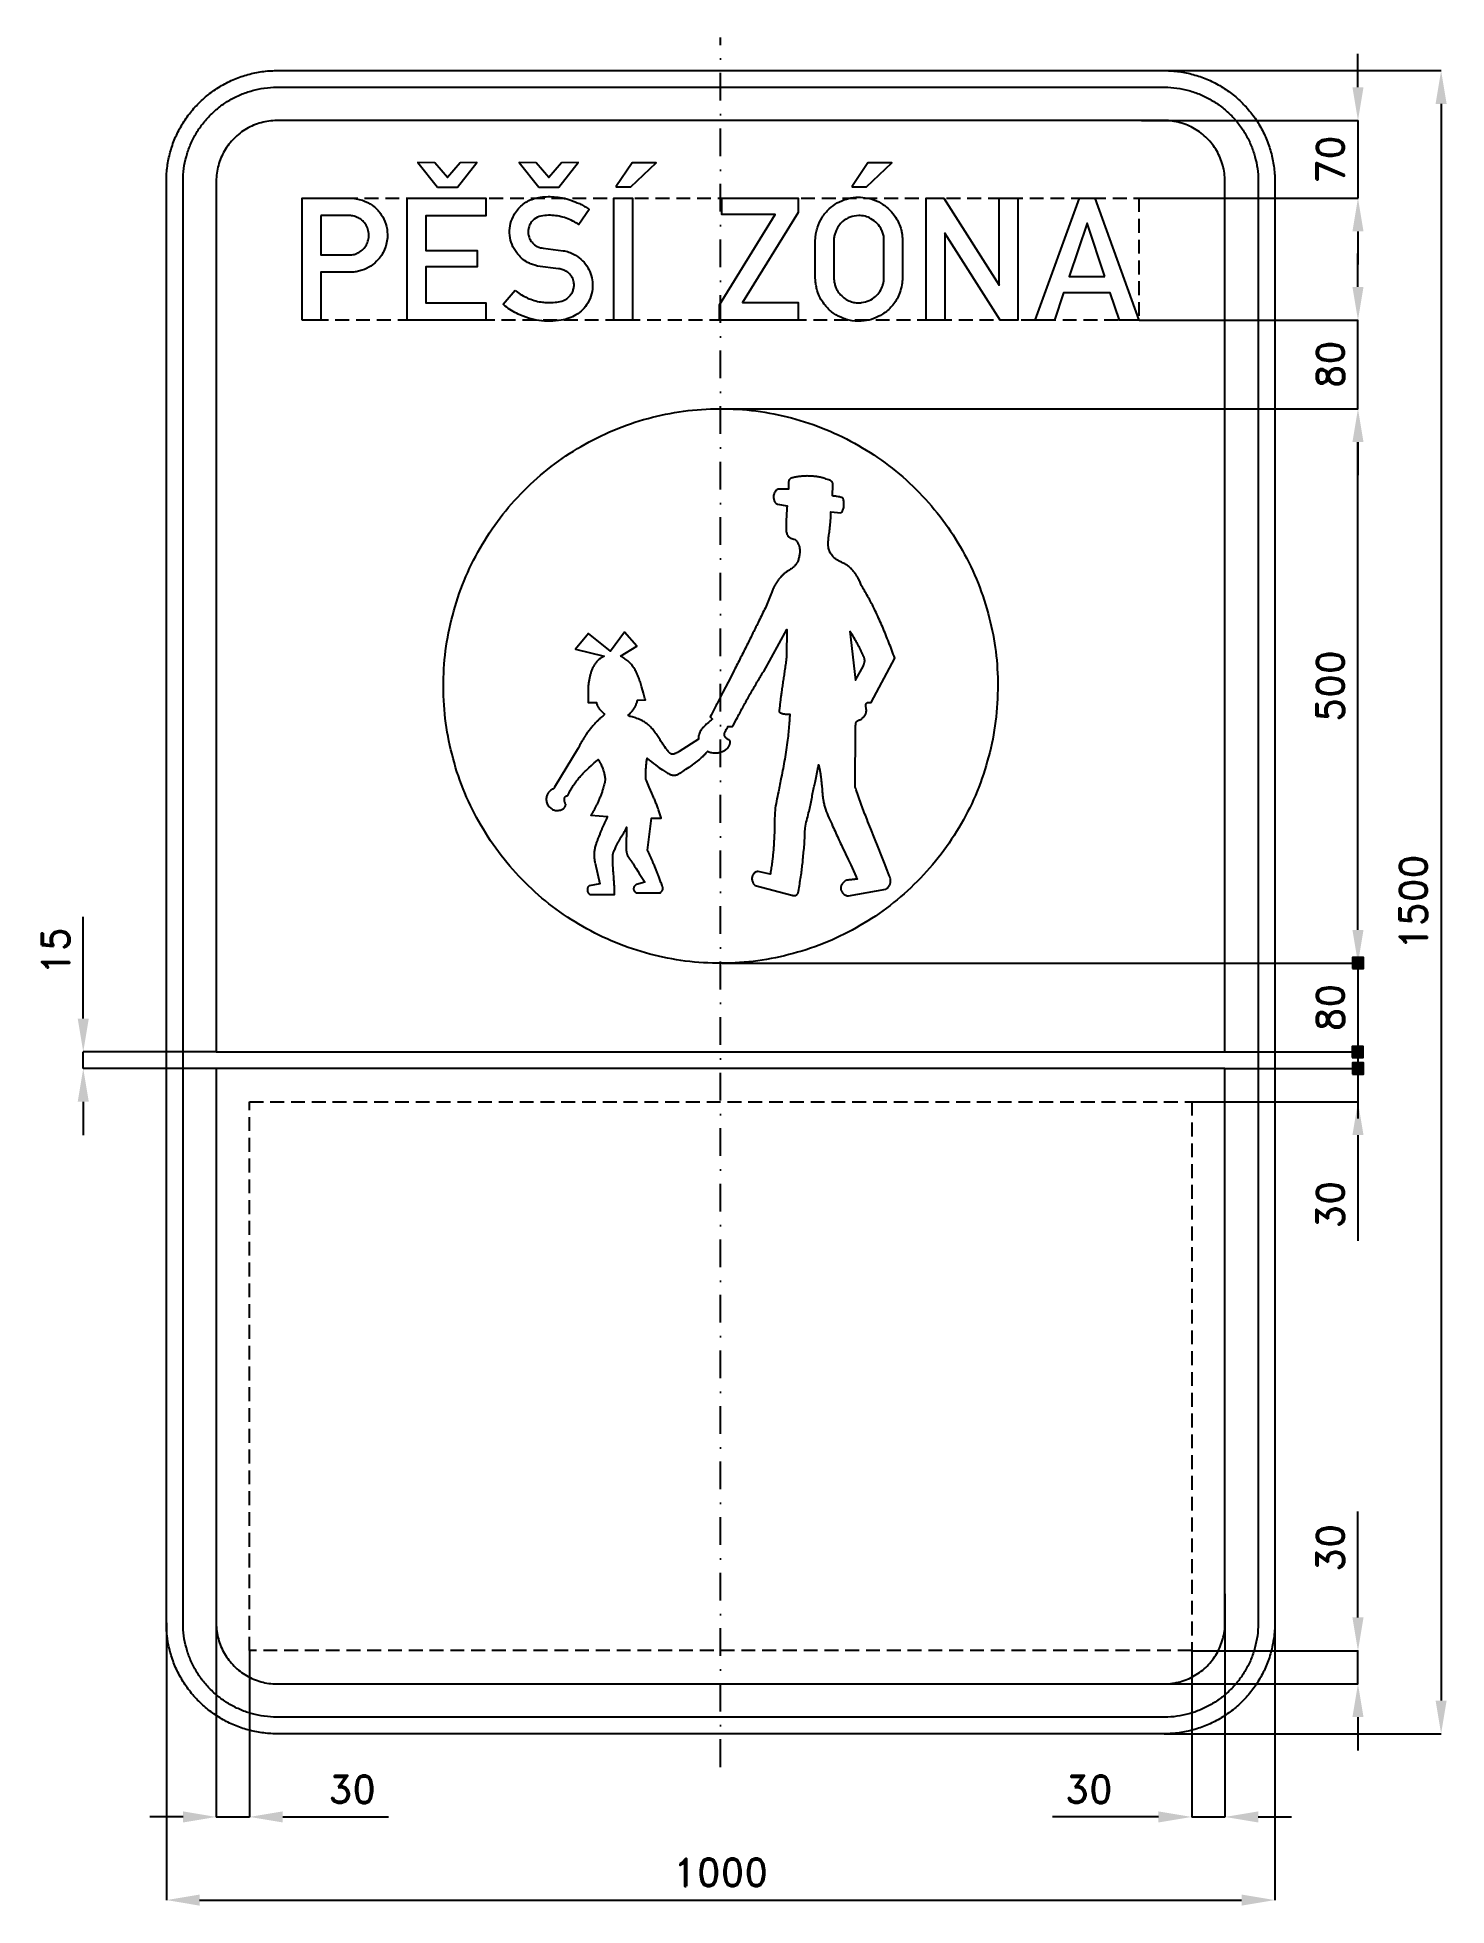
# Model space of a CAD drawing. Header units: millimetres. Extents: x -616 to 655, y -905 to 780.
import ezdxf

# ---------------------------------------------------------------- set-up
doc = ezdxf.new("R2010")
doc.units = ezdxf.units.MM
doc.header["$LTSCALE"] = 5
doc.linetypes.add('ČERCHOVANÁX2', pattern=[2, 1, -0.5, 0, -0.5])
doc.linetypes.add('ČÁRKOVANÁX2', pattern=[1.5, 1, -0.5])
doc.layers.add('Kóty', color=2, linetype='Continuous')
doc.layers.add('Značka', color=7, linetype='Continuous')
doc.styles.get("Standard").update_dxf_attribs({"font": 'romand.shx', "height": 25})
doc.dimstyles.get("Standard").update_dxf_attribs({"dimtxt": 25, "dimasz": 30, "dimexe": 0.18, "dimexo": 0.0625, "dimgap": 12.5, "dimtad": 1, "dimdec": 0, "dimzin": 0, "dimdsep": 46, "dimtxsty": 'Standard', "dimcen": 0.09, "dimadec": 0, "dimazin": 0, "dimtfac": 1, "dimtdec": 0, "dimtofl": 0, "dimtmove": 0, "dimatfit": 3, "dimfxl": 1, "dimtolj": 1, "dimtzin": 0, "dimarcsym": 0})

msp = doc.modelspace()

# ---------------------------------------------------------------- texts
at = {"layer": 'Kóty', "char_height": 25, "attachment_point": 5, "rotation": 90}
for s, insert in [('\\A1;80', (549.997, -95.0126)), ('\\A1;30', (549.997, -272.7381))]:
    msp.add_mtext(s, dxfattribs=dict(at, insert=insert))

# ---------------------------------------------------------------- blocks, each defined once
blk = doc.blocks.new('*D0')
at = {"layer": 'Defpoints', "color": 0, "transparency": 16777216}
for p in [(379.5, 705), (575, 705), (377.4, 635)]:
    blk.add_point(p, dxfattribs=at)
at = {"layer": 'Kóty', "color": 0, "lineweight": -2, "transparency": 16777216}
for p, q in [((575, 735), (575, 765)), ((379.6, 705), (575.2, 705)), ((377.5, 635), (575.2, 635)), ((575, 605), (575, 575))]:
    blk.add_line(p, q, dxfattribs=at)
at = {"layer": 'Kóty', "color": 0, "transparency": 16777216}
for points in [[(570, 735), (580, 735), (575, 705)], [(570, 605), (580, 605), (575, 635)]]:
    blk.add_solid(points, dxfattribs=at)
at = {"layer": 'Kóty', "color": 0, "transparency": 16777216, "insert": (550, 670), "char_height": 25, "attachment_point": 5, "rotation": 90}
blk.add_mtext('\\A1;70', dxfattribs=at)
blk = doc.blocks.new('*D1')
at = {"layer": 'Defpoints', "color": 0, "transparency": 16777216}
for p in [(377.4, 525), (575, 525), (-1.4, 445)]:
    blk.add_point(p, dxfattribs=at)
at = {"layer": 'Kóty', "color": 0, "lineweight": -2, "transparency": 16777216}
for p, q in [((575, 555), (575, 585)), ((377.5, 525), (575.2, 525)), ((-1.3, 445), (575.2, 445)), ((575, 415), (575, 385))]:
    blk.add_line(p, q, dxfattribs=at)
at = {"layer": 'Kóty', "color": 0, "transparency": 16777216}
for points in [[(570, 555), (580, 555), (575, 525)], [(570, 415), (580, 415), (575, 445)]]:
    blk.add_solid(points, dxfattribs=at)
at = {"layer": 'Kóty', "color": 0, "transparency": 16777216, "insert": (550, 485), "char_height": 25, "attachment_point": 5, "rotation": 90}
blk.add_mtext('\\A1;80', dxfattribs=at)
blk = doc.blocks.new('*D2')
at = {"layer": 'Defpoints', "color": 0, "transparency": 16777216}
for p in [(-1.4, 445), (575, 445), (1.4, -55)]:
    blk.add_point(p, dxfattribs=at)
at = {"layer": 'Kóty', "color": 0, "lineweight": -2, "transparency": 16777216}
for p, q in [((-1.3, 445), (575.2, 445)), ((575, -25), (575, 415)), ((1.5, -55), (575.2, -55))]:
    blk.add_line(p, q, dxfattribs=at)
at = {"layer": 'Kóty', "color": 0, "transparency": 16777216}
for points in [[(570, 415), (580, 415), (575, 445)], [(570, -25), (580, -25), (575, -55)]]:
    blk.add_solid(points, dxfattribs=at)
at = {"layer": 'Kóty', "color": 0, "transparency": 16777216, "insert": (550, 195), "char_height": 25, "attachment_point": 5, "rotation": 90}
blk.add_mtext('\\A1;500', dxfattribs=at)
blk = doc.blocks.new('*D3')
at = {"layer": 'Defpoints', "color": 0, "transparency": 16777216}
for p in [(-575, -135), (-455, -135), (-455, -150)]:
    blk.add_point(p, dxfattribs=at)
at = {"layer": 'Kóty', "color": 0, "lineweight": -2, "transparency": 16777216}
for p, q in [((-575, -105), (-575, -13.1)), ((-455.1, -135), (-575.2, -135)), ((-455.1, -150), (-575.2, -150)), ((-575, -180), (-575, -210))]:
    blk.add_line(p, q, dxfattribs=at)
at = {"layer": 'Kóty', "color": 0, "transparency": 16777216}
for points in [[(-580, -105), (-570, -105), (-575, -135)], [(-580, -180), (-570, -180), (-575, -150)]]:
    blk.add_solid(points, dxfattribs=at)
at = {"layer": 'Kóty', "color": 0, "transparency": 16777216, "insert": (-600, -44), "char_height": 25, "attachment_point": 5, "rotation": 90}
blk.add_mtext('\\A1;15', dxfattribs=at)
blk = doc.blocks.new('*D4')
at = {"layer": 'Defpoints', "color": 0, "transparency": 16777216}
for p in [(-455, -636.6), (-425, -675), (-425, -825)]:
    blk.add_point(p, dxfattribs=at)
at = {"layer": 'Kóty', "color": 0, "lineweight": -2, "transparency": 16777216}
for p, q in [((-455, -636.6), (-455, -825.2)), ((-425, -675.1), (-425, -825.2)), ((-485, -825), (-515, -825)), ((-395, -825), (-299.5, -825))]:
    blk.add_line(p, q, dxfattribs=at)
at = {"layer": 'Kóty', "color": 0, "transparency": 16777216}
for points in [[(-485, -820), (-485, -830), (-455, -825)], [(-395, -820), (-395, -830), (-425, -825)]]:
    blk.add_solid(points, dxfattribs=at)
at = {"layer": 'Kóty', "color": 0, "transparency": 16777216, "insert": (-332.3, -800), "char_height": 25, "attachment_point": 5}
blk.add_mtext('\\A1;30', dxfattribs=at)
blk = doc.blocks.new('*D5')
at = {"layer": 'Defpoints', "color": 0, "transparency": 16777216}
for p in [(455, -623.8), (425, -675), (425, -825)]:
    blk.add_point(p, dxfattribs=at)
at = {"layer": 'Kóty', "color": 0, "lineweight": -2, "transparency": 16777216}
for p, q in [((455, -623.8), (455, -825.2)), ((425, -675.1), (425, -825.2)), ((395, -825), (299.5, -825)), ((485, -825), (515, -825))]:
    blk.add_line(p, q, dxfattribs=at)
at = {"layer": 'Kóty', "color": 0, "transparency": 16777216}
for points in [[(395, -820), (395, -830), (425, -825)], [(485, -820), (485, -830), (455, -825)]]:
    blk.add_solid(points, dxfattribs=at)
at = {"layer": 'Kóty', "color": 0, "transparency": 16777216, "insert": (332.3, -800), "char_height": 25, "attachment_point": 5}
blk.add_mtext('\\A1;30', dxfattribs=at)
blk = doc.blocks.new('*D6')
at = {"layer": 'Defpoints', "color": 0, "transparency": 16777216}
for p in [(-500, -650), (499.997, -650), (499.997, -900)]:
    blk.add_point(p, dxfattribs=at)
at = {"layer": 'Kóty', "color": 0, "lineweight": -2, "transparency": 16777216}
for p, q in [((-500, -650.0625), (-500, -900.18)), ((499.997, -650.0625), (499.997, -900.18)), ((-470, -900), (469.997, -900))]:
    blk.add_line(p, q, dxfattribs=at)
at = {"layer": 'Kóty', "color": 0, "transparency": 16777216}
for points in [[(-470, -895), (-470, -905), (-500, -900)], [(469.997, -895), (469.997, -905), (499.997, -900)]]:
    blk.add_solid(points, dxfattribs=at)
at = {"layer": 'Kóty', "color": 0, "transparency": 16777216, "insert": (-0.0015, -875), "char_height": 25, "attachment_point": 5}
blk.add_mtext('\\A1;1000', dxfattribs=at)
blk = doc.blocks.new('*D7')
at = {"layer": 'Defpoints', "color": 0, "transparency": 16777216}
for p in [(399.997, 750), (399.997, -750), (649.997, -750)]:
    blk.add_point(p, dxfattribs=at)
at = {"layer": 'Kóty', "color": 0, "lineweight": -2, "transparency": 16777216}
for p, q in [((400.0595, 750), (650.177, 750)), ((649.997, 720), (649.997, -720)), ((400.0595, -750), (650.177, -750))]:
    blk.add_line(p, q, dxfattribs=at)
at = {"layer": 'Kóty', "color": 0, "transparency": 16777216}
for points in [[(644.997, 720), (654.997, 720), (649.997, 750)], [(644.997, -720), (654.997, -720), (649.997, -750)]]:
    blk.add_solid(points, dxfattribs=at)
at = {"layer": 'Kóty', "color": 0, "transparency": 16777216, "insert": (624.997, 0), "char_height": 25, "attachment_point": 5, "rotation": 90}
blk.add_mtext('\\A1;1500', dxfattribs=at)
blk = doc.blocks.new('*D8')
at = {"layer": 'Defpoints', "color": 0, "transparency": 16777216}
for p in [(425, -675.1), (575, -675.1), (368.6, -705)]:
    blk.add_point(p, dxfattribs=at)
at = {"layer": 'Kóty', "color": 0, "lineweight": -2, "transparency": 16777216}
for p, q in [((575, -645.1), (575, -549.6)), ((425.1, -675.1), (575.2, -675.1)), ((368.6, -705), (575.2, -705)), ((575, -735), (575, -765))]:
    blk.add_line(p, q, dxfattribs=at)
at = {"layer": 'Kóty', "color": 0, "transparency": 16777216}
for points in [[(570, -645.1), (580, -645.1), (575, -675.1)], [(570, -735), (580, -735), (575, -705)]]:
    blk.add_solid(points, dxfattribs=at)
at = {"layer": 'Kóty', "color": 0, "transparency": 16777216, "insert": (550, -582.3), "char_height": 25, "attachment_point": 5, "rotation": 90}
blk.add_mtext('\\A1;30', dxfattribs=at)

# ---------------------------------------------------------------- dimensions: what is measured, and where the dimension line sits
at = {"layer": 'Kóty'}
for base, p1, p2, picture, middle in [((574.997, 705), (377.417, 635), (379.5331, 705), '*D0', (549.997, 670)), ((649.997, -750), (399.997, 750), (399.997, -750), '*D7', (624.997, 0)), ((574.997, 525), (-1.3821, 445.0255), (377.417, 525), '*D1', (549.997, 485.0128)), ((574.997, 445.0255), (1.4177, -55.0253), (-1.3821, 445.0255), '*D2', (549.997, 195.0001)), ((-575, -135), (-455, -150), (-455, -135), '*D3', (-600, -44.0476)), ((574.997, -675.0625), (368.5864, -705), (424.997, -675.0625), '*D8', (549.997, -582.3244))]:
    dim = msp.add_linear_dim(base=base, p1=p1, p2=p2, angle=90, dimstyle='Standard', dxfattribs=at)
    dim.commit()
    dim.dimension.update_dxf_attribs({"geometry": picture, "text_midpoint": middle})
for base, p1, p2, picture, middle in [((-425, -825), (-455, -636.5798), (-425, -675), '*D4', (-332.2619, -800)), ((424.997, -825), (454.997, -623.7872), (424.997, -675), '*D5', (332.2589, -800)), ((499.997, -900), (-500, -650), (499.997, -650), '*D6', (-0.0015, -875))]:
    dim = msp.add_linear_dim(base=base, p1=p1, p2=p2, dimstyle='Standard', dxfattribs=at)
    dim.commit()
    dim.dimension.update_dxf_attribs({"geometry": picture, "text_midpoint": middle})

# ---------------------------------------------------------------- hatches: boundary and pattern name
at = {"layer": 'Kóty'}
h = msp.add_hatch(color=256, dxfattribs=at)
h.dxf.hatch_style = 1
h.paths.add_polyline_path([(569.997, -59.8453), (579.997, -59.8453), (579.997, -49.8453), (569.997, -49.8453)])
h = msp.add_hatch(color=256, dxfattribs=at)
h.dxf.hatch_style = 1
h.paths.add_polyline_path([(569.817, -140), (579.817, -140), (579.817, -130), (569.817, -130)])
h = msp.add_hatch(color=256, dxfattribs=at)
h.dxf.hatch_style = 1
h.paths.add_polyline_path([(569.997, -155), (579.997, -155), (579.997, -145), (569.997, -145)])

# ---------------------------------------------------------------- linework, layer by layer
for p, q in [((574.997, -25.0253), (574.997, 4.9747)), ((1.4802, -55.0253), (575.177, -55.0253)), ((574.997, -55.0253), (574.997, -195)), ((454.997, -135), (575.177, -135)), ((455.0595, -150), (575.177, -150)), ((425.0595, -180), (575.177, -180)), ((574.997, -210), (574.997, -305.4762))]:
    msp.add_line(p, q, dxfattribs=at)
for points in [[(575.177, 635), (575.177, 705)], [(574.997, 445.0255), (574.997, 525)], [(569.997, -49.8453), (579.997, -59.8453)], [(579.997, -49.8453), (569.997, -59.8453)], [(569.817, -130), (579.817, -140)], [(579.817, -130), (569.817, -140)], [(-575, -150), (-575, -135)], [(569.997, -145), (579.997, -155)], [(579.997, -145), (569.997, -155)], [(574.997, -705), (574.997, -675)], [(-455, -825), (-425, -825)], [(424.997, -825), (454.997, -825)]]:
    msp.add_lwpolyline(points, dxfattribs=at)
for points in [[(569.997, -59.8453), (579.997, -59.8453), (579.997, -49.8453), (569.997, -49.8453)], [(569.817, -140), (579.817, -140), (579.817, -130), (569.817, -130)], [(569.997, -155), (579.997, -155), (579.997, -145), (569.997, -145)]]:
    msp.add_lwpolyline(points, close=True, dxfattribs=at)
for points in [[(569.997, -25.0253), (579.997, -25.0253), (574.997, -55.0253)], [(569.997, -210), (579.997, -210), (574.997, -180)]]:
    msp.add_solid(points, dxfattribs=at)
at = {"layer": 'Značka', "color": 6, "linetype": 'ČERCHOVANÁX2', "ltscale": 5}
msp.add_lwpolyline([(0, -780), (0, 780)], dxfattribs=at)
at = {"layer": 'Značka', "color": 3}
for points in [[(-400, -750), (-400.393, -749.9988), (-400.786, -749.9969, -0.0321803), (-413.698, -749.0925, -0.0354431), (-426.388, -746.4557, -0.0362674), (-438.659, -742.3068, -0.0344205), (-450.227, -736.4713, -0.0337204), (-461.005, -729.2849, -0.0340853), (-470.711, -720.7107, -0.0342077), (-479.293, -711.0064, -0.0342326), (-486.472, -700.2266, -0.0340451), (-492.266, -688.6512, -0.0334117), (-496.456, -676.3873, -0.0341241), (-499.136, -663.6918, -0.0367433), (-499.997, -650.785), (-499.999, -650.393), (-500, -650), (-500, 650), (-499.999, 650.39), (-499.997, 650.79, -0.0321812), (-499.093, 663.7, -0.0354397), (-496.456, 676.39, -0.0362712), (-492.307, 688.66, -0.0344182), (-486.472, 700.23, -0.0337206), (-479.285, 711, -0.0340771), (-470.711, 720.71, -0.0342077), (-461.007, 729.29, -0.0342271), (-450.227, 736.47, -0.0340522), (-438.652, 742.27, -0.0334153), (-426.388, 746.46, -0.0341284), (-413.692, 749.14, -0.0367457), (-400.786, 750), (-400.393, 750), (-400, 750), (399.997, 750), (400.397, 750), (400.787, 750, -0.0321788), (413.697, 749.09, -0.0354528), (426.387, 746.46, -0.0362846), (438.657, 742.31, -0.0344289), (450.227, 736.47, -0.0337284), (461.007, 729.28, -0.0340718), (470.707, 720.71, -0.0342138), (479.297, 711.01, -0.0342246), (486.467, 700.23, -0.034047), (492.267, 688.65, -0.0334069), (496.457, 676.39, -0.0341177), (499.137, 663.69, -0.0367459), (499.997, 650.79), (499.997, 650.39), (499.997, 650), (499.997, -650), (499.997, -650.393), (499.997, -650.785, -0.0321792), (499.087, -663.6978, -0.0354419), (496.457, -676.3873, -0.0362726), (492.307, -688.6591, -0.0344237), (486.467, -700.2266, -0.033731), (479.287, -711.0042, -0.0340931), (470.707, -720.7107, -0.0342087), (461.007, -729.2931, -0.034232), (450.227, -736.4713, -0.0340397), (438.647, -742.2651, -0.0334119), (426.387, -746.4557, -0.034129), (413.687, -749.1355, -0.036745), (400.787, -749.9969), (400.397, -749.9989), (399.997, -750), (-400, -750)], [(-400, -735), (-400.334, -734.999), (-400.668, -734.9974, -0.0321801), (-411.643, -734.2286, -0.0354426), (-422.43, -731.9874, -0.0362666), (-432.861, -728.4608, -0.0344203), (-442.693, -723.5006, -0.0337204), (-451.854, -717.3922, -0.0340822), (-460.104, -710.1041, -0.0342075), (-467.4, -701.8554, -0.0342285), (-473.501, -692.6926, -0.0340465), (-478.426, -682.8535, -0.0334137), (-481.988, -672.4292, -0.0341261), (-484.266, -661.638, -0.0367479), (-484.998, -650.668), (-484.999, -650.334), (-485, -650), (-485, 650), (-484.999, 650.33), (-484.998, 650.67, -0.0321856), (-484.229, 661.64, -0.0354424), (-481.988, 672.43, -0.0362665), (-478.461, 682.86, -0.0344221), (-473.501, 692.69, -0.0337117), (-467.393, 701.85, -0.034079), (-460.104, 710.1, -0.0341959), (-451.856, 717.4, -0.0342179), (-442.693, 723.5, -0.0340502), (-432.854, 728.43, -0.0334083), (-422.43, 731.99, -0.0341207), (-411.638, 734.27, -0.0367448), (-400.668, 735), (-400.334, 735), (-400, 735), (399.997, 735), (400.337, 735), (400.667, 735, -0.0321745), (411.647, 734.23, -0.0354396), (422.427, 731.99, -0.0362613), (432.857, 728.46, -0.0344269), (442.697, 723.5, -0.0337309), (451.857, 717.39, -0.0340728), (460.107, 710.1, -0.0342125), (467.397, 701.86, -0.0342394), (473.497, 692.69, -0.0340464), (478.427, 682.85, -0.0334074), (481.987, 672.43, -0.0341221), (484.267, 661.64, -0.0367453), (484.997, 650.67), (484.997, 650.33), (484.997, 650), (484.997, -650), (484.997, -650.334), (484.997, -650.668, -0.0321736), (484.227, -661.6431, -0.035439), (481.987, -672.4292, -0.0362609), (478.457, -682.8602, -0.0344285), (473.497, -692.6926, -0.0337288), (467.387, -701.8536, -0.034079), (460.107, -710.1041, -0.0342094), (451.857, -717.3991, -0.0342308), (442.697, -723.5006, -0.0340397), (432.857, -728.4254, -0.0334111), (422.427, -731.9874, -0.0341284), (411.637, -734.2652, -0.036745), (400.667, -734.9974), (400.337, -734.9991), (399.997, -735), (-400, -735)], [(454.997, -135), (454.997, 650), (454.997, 650.22), (454.997, 650.43, 0.0321696), (454.497, 657.53, 0.0354589), (453.047, 664.51, 0.0362699), (450.767, 671.26, 0.0344357), (447.557, 677.62, 0.0337249), (443.607, 683.55, 0.0340657), (438.887, 688.89, 0.0342047), (433.557, 693.61, 0.0342311), (427.627, 697.56, 0.0340303), (421.257, 700.75, 0.0333925), (414.517, 703.05, 0.0341057), (407.527, 704.52, 0.0367427), (400.427, 705), (400.217, 705), (399.997, 705), (-400, 705), (-400.216, 705), (-400.432, 705, 0.0321708), (-407.534, 704.5, 0.0354288), (-414.513, 703.05, 0.0362653), (-421.263, 700.77, 0.0344303), (-427.625, 697.56, 0.0337344), (-433.553, 693.61, 0.0340768), (-438.891, 688.89, 0.0342253), (-443.612, 683.55, 0.0342338), (-447.56, 677.62, 0.0340381), (-450.746, 671.26, 0.0334087), (-453.051, 664.51, 0.0341224), (-454.525, 657.53, 0.0367384), (-454.999, 650.43), (-455, 650.22), (-455, 650), (-455, -135)], [(-377.421, 525.01), (-377.421, 635.01), (-332.928, 635.01), (-332.269, 634.93), (-331.61, 634.84, -0.0253271), (-325.974, 633.81, -0.042891), (-320.53, 632.03, -0.0795716), (-312.438, 627.19, -0.0764958), (-306.15, 620.06, -0.0768938), (-302.013, 611.58, -0.0757396), (-300.604, 602.23, -0.0940259), (-302.563, 590.13, -0.0983559), (-308.831, 579.66, -0.0733011), (-315.462, 573.75, -0.0676981), (-323.441, 569.93, -0.0342012), (-327.591, 568.79, -0.0378633), (-331.839, 568.26), (-332.55, 568.22), (-333.26, 568.2), (-360.577, 568.2), (-360.577, 525.01), (-377.421, 525.01)], [(-185.368, 551.97), (-184.333, 551.1), (-183.282, 550.25, 0.039093), (-178.239, 546.93, 0.0320885), (-172.741, 544.33, 0.032651), (-166.838, 542.3, 0.0399052), (-160.755, 541.14, 0.0244948), (-156.653, 540.85), (-152.494, 540.88, 0.0353083), (-146.27, 541.41, 0.0841734), (-140.462, 543.34, 0.0552251), (-137.765, 545.07, 0.0560466), (-135.501, 547.36, 0.0573066), (-133.755, 550.08, 0.0569113), (-132.671, 553.13, 0.0628046), (-132.234, 556.64, 0.0644253), (-132.694, 560.17, 0.0858504), (-134.594, 564.59, 0.0891548), (-137.873, 568.09, 0.0718297), (-141.328, 570.12, 0.0592802), (-145.172, 571.19), (-145.641, 571.27), (-146.111, 571.34), (-165.281, 573.79), (-166.055, 574.02), (-166.828, 574.25), (-170.529, 575.49, -0.0323075), (-174.081, 577.1, -0.0621891), (-179.486, 580.8, -0.0552925), (-183.935, 585.69, -0.0688249), (-188.176, 593.14, -0.0728977), (-190.169, 601.43, -0.0746755), (-189.929, 609.95, -0.0722653), (-187.212, 618.12, -0.0946084), (-180.244, 627.75, -0.103586), (-170.3, 633.92, -0.0551986), (-164.004, 635.7, -0.0351146), (-157.467, 636.32, -0.0294079), (-150.108, 636.17, -0.030625), (-142.846, 635.15, -0.0329397), (-134.978, 633.09, -0.0299061), (-127.411, 630.05, -0.0195868), (-123.585, 628.13, -0.0289552), (-119.975, 625.86), (-119.267, 625.35), (-118.566, 624.83), (-128.007, 611.29), (-129.233, 612.05), (-130.471, 612.79, 0.0318403), (-136.292, 615.72, 0.035486), (-142.422, 617.84, 0.0379113), (-148.672, 619.13, 0.0356018), (-155.186, 619.5, 0.0569663), (-162.096, 618.82, 0.118699), (-168.111, 615.98, 0.0895829), (-171.177, 612.65, 0.0771409), (-173.038, 608.44, 0.050926), (-173.578, 605.6, 0.05498), (-173.508, 602.73, 0.0765692), (-172.37, 598.7, 0.0701998), (-170.105, 595.14, 0.0532381), (-167.931, 592.94, 0.0574258), (-165.35, 591.29), (-163.954, 590.67), (-162.497, 590.24), (-161.363, 590.03), (-160.217, 589.88), (-142.067, 587.49), (-141.441, 587.42), (-140.818, 587.33, -0.0576928), (-135.716, 585.93, -0.0453466), (-130.952, 583.49, -0.0621206), (-124.596, 578.57, -0.0684629), (-119.746, 572.22, -0.0673529), (-116.659, 565.15, -0.0645469), (-115.506, 557.48, -0.0735396), (-116.405, 548.6, -0.0756913), (-119.86, 540.37, -0.0656781), (-124.48, 534.28, -0.0666806), (-130.482, 529.64, -0.0560807), (-136.935, 526.67, -0.0382967), (-143.877, 524.95, -0.0421921), (-153.809, 523.97, -0.0424724), (-163.723, 524.67, -0.0406852), (-173.409, 526.83, -0.0369106), (-182.675, 530.47, -0.0289497), (-188.726, 533.67, -0.0389359), (-194.259, 537.65), (-195.223, 538.47), (-196.173, 539.3), (-185.368, 551.97)], [(85.45, 597.63, -0.00154335), (85.496, 598.55, -0.00455657), (85.553, 599.46, -0.0306836), (86.171, 604.04, -0.0310643), (87.352, 608.53, -0.0662965), (91.581, 617.62, -0.0684796), (98.077, 625.29, -0.0618695), (105.222, 630.64, -0.0599405), (113.431, 634.11, -0.0573468), (121.912, 635.73, -0.0575642), (130.539, 635.38, -0.0569064), (138.785, 633.3, -0.0575059), (146.34, 629.41, -0.0553728), (152.736, 624.24, -0.0534487), (157.878, 617.8, -0.0430329), (160.929, 612.26, -0.0488576), (162.908, 606.3, -0.0227271), (163.535, 603.03, -0.0129509), (163.928, 599.73), (163.981, 599.19), (164.031, 598.64), (164.031, 561.8), (163.954, 560.96, -0.00285178), (163.871, 560.11, -0.0357756), (162.683, 553.28, -0.0478285), (160.376, 546.74, -0.0788006), (154.51, 537.54, -0.0730924), (146.133, 530.45, -0.0601326), (138.162, 526.38, -0.059851), (129.473, 524.32, -0.071112), (118.653, 524.4, -0.0741842), (108.31, 527.54, -0.0660307), (100.17, 532.5, -0.0616934), (93.528, 539.36, -0.0470801), (89.701, 545.23, -0.0538814), (87.146, 551.7, -0.0302069), (86.183, 555.99, -0.0176877), (85.633, 560.36), (85.539, 561.37), (85.45, 562.39), (85.45, 597.63)], [(-360.577, 619.21), (-360.577, 583.83), (-334.521, 583.83), (-334.005, 583.83), (-333.489, 583.84, 0.0671476), (-329.835, 584.49, 0.0577432), (-326.408, 586.04, 0.0717471), (-322.455, 589.04, 0.0744757), (-319.545, 593.02, 0.0682834), (-317.887, 597.18, 0.0653169), (-317.379, 601.66, 0.0771958), (-318.163, 606.99, 0.0837402), (-320.564, 611.79, 0.0734018), (-323.748, 615.22, 0.0660856), (-327.76, 617.65, 0.0426977), (-330.476, 618.66, 0.0492834), (-333.306, 619.15), (-333.736, 619.19), (-334.166, 619.21), (-360.577, 619.21)], [(102.202, 597.57), (102.202, 562.38), (102.249, 561.71), (102.305, 561.05, 0.0375938), (102.9, 557.58, 0.0416759), (104.036, 554.24, 0.0628939), (106.606, 549.7, 0.060181), (110.223, 545.9, 0.0594293), (114.456, 543, 0.0643406), (119.229, 541.22, 0.0505467), (123.169, 540.63, 0.0445715), (127.181, 540.8, 0.0739279), (133.946, 542.6, 0.0850198), (139.786, 546.38, 0.0736218), (143.685, 550.89, 0.063566), (146.237, 556.29, 0.0332158), (147.003, 559, 0.0426475), (147.348, 561.77, 0.00464712), (147.362, 562.12), (147.371, 562.48), (147.371, 597.49, 0.00273675), (147.378, 598.11, 0.0084149), (147.371, 598.73, 0.0625927), (146.752, 602.57, 0.0483071), (145.286, 606.23, 0.0768945), (141.216, 612.15, 0.0837672), (135.546, 616.46, 0.0698697), (130.281, 618.59, 0.0666711), (124.592, 619.22, 0.0884994), (116.764, 617.85, 0.0981209), (110.028, 613.8, 0.0628647), (106.675, 610.17, 0.0514181), (104.219, 605.85, 0.0395322), (102.928, 602.39, 0.0507549), (102.282, 598.79, 0.00718009), (102.237, 598.18, 0.00238014), (102.202, 597.57)], [(-455, -150), (-455, -650), (-455, -650.216), (-454.999, -650.432, 0.0321835), (-454.501, -657.5338, 0.035446), (-453.051, -664.513, 0.036274), (-450.769, -671.2625, 0.0344238), (-447.56, -677.6246, 0.0337237), (-443.607, -683.5523, 0.0340854), (-438.891, -688.8909, 0.0342047), (-433.554, -693.6112, 0.0342324), (-427.625, -697.5592, 0.0340464), (-421.259, -700.7458, 0.0334127), (-414.513, -703.0507, 0.0341268), (-407.531, -704.5245, 0.0367454), (-400.432, -704.9983), (-400.216, -704.9994), (-400, -705)], [(-400, -705), (399.997, -705), (400.217, -704.9994), (400.427, -704.9983, 0.0321787), (407.537, -704.5008, 0.035439), (414.517, -703.0507, 0.0362647), (421.267, -700.7687, 0.0344187), (427.627, -697.5592, 0.033712), (433.547, -693.6067, 0.0340939), (438.887, -688.8909, 0.0342251), (443.607, -683.5535, 0.034236), (447.557, -677.6246, 0.0340644), (450.747, -671.2582, 0.0334286), (453.047, -664.513, 0.0341416), (454.527, -657.5305, 0.0367432), (454.997, -650.432), (454.997, -650.216), (454.997, -650), (454.997, -150)]]:
    msp.add_lwpolyline(points, format="xyb", dxfattribs=at)
for points in [[(-255.338, 645), (-237.474, 645), (-220.05, 667), (-234.923, 666.91), (-246.362, 653.62), (-257.802, 666.91), (-273.026, 667), (-255.338, 645)], [(-163.938, 645), (-146.074, 645), (-128.65, 667), (-143.523, 666.91), (-154.962, 653.62), (-166.402, 666.91), (-181.626, 667), (-163.938, 645)], [(-94.378, 645.18), (-81.09, 645.18), (-58.123, 666.82), (-79.77, 666.82), (-94.378, 645.18)], [(118.322, 645.18), (131.61, 645.18), (154.577, 666.82), (132.93, 666.82), (118.322, 645.18)], [(-282.729, 525), (-282.729, 634.99), (-211.756, 634.99), (-211.756, 619.13), (-266.034, 619.13), (-266.034, 587.77), (-219.766, 587.77), (-219.766, 573.03), (-266.034, 573.03), (-266.034, 540.63), (-211.882, 540.63), (-211.882, 525), (-282.729, 525)], [(-96.256, 525), (-96.256, 634.99), (-79.584, 634.99), (-79.584, 525), (-96.256, 525)], [(-1.014, 525), (-1.014, 538.83), (49.081, 620.12), (0.968, 620.12), (0.968, 635), (69.855, 635), (69.855, 622.06), (19.691, 540.79), (69.855, 540.79), (69.855, 525), (-1.014, 525)], [(185.584, 525), (185.584, 635), (201.374, 635), (251.347, 556.49), (251.347, 635), (268.187, 635), (268.077, 525), (252.287, 525), (202.211, 603.41), (202.211, 525), (185.584, 525)], [(283.767, 525), (323.637, 635.01), (337.537, 635.01), (377.417, 525), (359.747, 525), (351.537, 549.58), (309.447, 549.58), (301.367, 525), (283.767, 525)], [(346.697, 564.19), (330.567, 612.52), (314.467, 564.19), (346.697, 564.19)], [(-455, -135), (454.997, -135)], [(454.997, -150), (-455, -150)]]:
    msp.add_lwpolyline(points, dxfattribs=at)
at = {"layer": 'Značka', "color": 6, "linetype": 'ČÁRKOVANÁX2', "ltscale": 2.5}
for points in [[(-377.421, 525), (-377.421, 635), (377.417, 635), (377.417, 525), (-377.421, 525)], [(-425, -675), (-425, -180), (424.997, -180), (424.997, -675), (-425, -675)]]:
    msp.add_lwpolyline(points, dxfattribs=at)
at = {"layer": 'Značka', "color": 5}
for points in [[(249.997, 195), (249.997, 193.364), (249.977, 191.728, -0.0321675), (247.487, 159.137, -0.0357208), (240.617, 127.14, -0.0366665), (229.877, 96.242, -0.0347533), (214.851, 67.177, -0.0340392), (196.401, 40.162, -0.0344548), (174.447, 15.924, -0.0345621), (149.65, -5.402, -0.0344284), (122.155, -23.124, -0.0343892), (92.678, -37.302, -0.034416), (61.538, -47.308, -0.0344242), (29.397, -53.374, -0.0344182), (-3.273, -54.979, -0.0344158), (-35.889, -52.52, -0.0344149), (-67.861, -45.614, -0.0344148), (-98.729, -34.797, -0.0344168), (-127.824, -19.852, -0.0344195), (-154.841, -1.414, -0.0344175), (-179.076, 20.552, -0.0344142), (-200.4, 45.354, -0.0344168), (-218.124, 72.845, -0.0344165), (-232.303, 102.321, -0.0344165), (-242.308, 133.462, -0.0344177), (-248.375, 165.603, -0.0344166), (-249.979, 198.272, -0.0344157), (-247.52, 230.889, -0.0344173), (-240.614, 262.86, -0.0344171), (-229.797, 293.73, -0.0344194), (-214.852, 322.82, -0.0344159), (-196.414, 349.84, -0.0344188), (-174.448, 374.08, -0.0344181), (-149.646, 395.4, -0.0344157), (-122.156, 413.12, -0.0344158), (-92.68, 427.3, -0.0344147), (-61.539, 437.31, -0.0344198), (-29.397, 443.37, -0.0344185), (3.272, 444.98, -0.03441), (35.888, 442.52, -0.0344197), (67.86, 435.61, -0.0344167), (98.728, 424.8, -0.0344157), (127.823, 409.85, -0.0344179), (154.839, 391.41, -0.0344074), (179.075, 369.45, -0.03441), (200.404, 344.64, -0.0344868), (218.124, 317.16, -0.0344198), (232.287, 287.69, -0.0340767), (242.307, 256.54, -0.0327922), (248.217, 225.989, -0.0342674), (249.997, 195)], [(-90.335, 222.016), (-75.579, 230.876), (-86.583, 243.545), (-99.289, 226.305), (-119.063, 242.306), (-130.943, 228.346), (-105.041, 221.798), (-105.453, 221.616), (-105.863, 221.43, 0.0430821), (-108.498, 219.906, 0.0448656), (-110.831, 217.944, 0.0410347), (-112.785, 215.73, 0.0330345), (-114.391, 213.251, 0.0291845), (-115.831, 210.373, 0.0236967), (-116.958, 207.36, 0.0167857), (-117.758, 204.64, 0.0132484), (-118.394, 201.878, 0.0126644), (-118.98, 198.645, 0.0113468), (-119.41, 195.389), (-119.477, 194.784), (-119.542, 194.179), (-119.511, 180.24), (-112.118, 180.136), (-112.075, 179.934), (-112.032, 179.733, 0.0205987), (-111.699, 178.47, 0.0258196), (-111.251, 177.243, 0.0239329), (-110.791, 176.254, 0.0243139), (-110.239, 175.314, 0.021812), (-109.651, 174.481, 0.0197997), (-108.995, 173.7), (-108.44, 173.114), (-107.855, 172.559), (-107.075, 171.881), (-106.275, 171.224), (-105.878, 170.892), (-105.51, 170.528), (-105.336, 170.318), (-105.188, 170.088), (-105.111, 169.933), (-105.053, 169.769), (-105.02, 169.615, -0.0415146), (-105.012, 169.457, -0.0429448), (-105.028, 169.302, -0.0409268), (-105.07, 169.153), (-105.126, 169.024), (-105.197, 168.903), (-105.302, 168.761), (-105.422, 168.632), (-105.461, 168.596), (-105.499, 168.559), (-105.937, 168.191), (-106.373, 167.822), (-107.234, 167.075), (-108.085, 166.317, 0.00836708), (-110.159, 164.385, 0.00874099), (-112.165, 162.383, 0.0117293), (-114.729, 159.63, 0.0115289), (-117.164, 156.761, 0.011396), (-119.485, 153.788, 0.0113328), (-121.669, 150.713, 0.00881871), (-123.341, 148.171, 0.00823947), (-124.925, 145.573, 0.00893951), (-126.541, 142.726, 0.00969843), (-128.051, 139.821), (-128.31, 139.299), (-128.567, 138.775), (-149.901, 103.692), (-149.911, 103.637), (-149.922, 103.581, -0.0500918), (-150.022, 103.27, -0.0545668), (-150.185, 102.987, -0.0464811), (-150.377, 102.757), (-150.602, 102.56), (-150.896, 102.354), (-151.204, 102.173), (-151.512, 102.006), (-151.821, 101.841), (-152.216, 101.614), (-152.603, 101.371, 0.0598705), (-154.628, 99.684, 0.0710997), (-156.151, 97.536, 0.0475815), (-156.818, 96.046, 0.0453854), (-157.197, 94.461, 0.0424964), (-157.316, 92.889, 0.0418246), (-157.17, 91.319, 0.0467735), (-156.714, 89.569, 0.0449295), (-155.946, 87.929, 0.0452907), (-154.895, 86.391, 0.0457977), (-153.587, 85.073, 0.0232887), (-152.832, 84.476), (-152.026, 83.948, 0.0253279), (-151.036, 83.415, 0.0291437), (-149.996, 82.993), (-149.628, 82.871), (-149.258, 82.757), (-149.005, 82.748), (-148.751, 82.74), (-148.262, 82.732), (-147.774, 82.736), (-146.665, 82.785), (-145.56, 82.911, 0.0261503), (-144.435, 83.13, 0.0342504), (-143.345, 83.482, 0.0327015), (-142.538, 83.853, 0.0393032), (-141.792, 84.336, 0.0357227), (-141.241, 84.811, 0.0379811), (-140.766, 85.362, 0.0326507), (-140.418, 85.889, 0.0295336), (-140.138, 86.456, 0.0322518), (-139.887, 87.151, 0.031098), (-139.727, 87.871), (-139.698, 88.052), (-139.672, 88.233), (-139.718, 88.315), (-139.763, 88.397), (-139.85, 88.559), (-139.935, 88.723), (-140.133, 89.127), (-140.314, 89.538), (-140.521, 90.083, -0.0199526), (-140.686, 90.643, -0.0218298), (-140.811, 91.216, -0.0235548), (-140.882, 91.799, -0.0187424), (-140.904, 92.29, -0.0152516), (-140.893, 92.783, -0.0225141), (-140.833, 93.453, -0.0298028), (-140.702, 94.115, -0.0321854), (-140.568, 94.552, -0.0526556), (-140.363, 94.957, -0.0425886), (-140.171, 95.211), (-139.94, 95.431), (-139.687, 95.609), (-139.413, 95.753), (-139.08, 95.884), (-138.736, 95.983), (-138.386, 96.062), (-138.033, 96.126), (-137.976, 96.135), (-137.918, 96.145), (-137.612, 96.817), (-137.302, 97.487, -0.0063717), (-136.671, 98.786), (-136.009, 100.069, -0.0138188), (-134.315, 103.075, -0.0142482), (-132.454, 105.981, -0.0173504), (-129.906, 109.507, -0.0155603), (-127.132, 112.859, -0.0128252), (-124.305, 115.941, -0.010207), (-121.34, 118.89, -0.00602022), (-118.95, 121.135), (-116.515, 123.33), (-113.929, 125.608), (-111.335, 127.878), (-110.88, 128.277), (-110.425, 128.677), (-110.276, 128.444), (-110.128, 128.209), (-109.835, 127.732), (-109.549, 127.249), (-108.849, 125.998, -0.00923339), (-108.195, 124.722, -0.0125184), (-107.367, 122.94, -0.012168), (-106.628, 121.119, -0.0124407), (-105.958, 119.236, -0.0128936), (-105.383, 117.322, -0.0104076), (-104.987, 115.769, -0.0102602), (-104.655, 114.2, -0.0118107), (-104.371, 112.532, -0.014153), (-104.174, 110.852), (-104.148, 110.557), (-104.123, 110.261), (-104.211, 109.803), (-104.301, 109.344, -0.0041429), (-104.495, 108.417, -0.00356238), (-104.703, 107.492, -0.00843294), (-105.292, 105.121, -0.00804146), (-105.96, 102.77, -0.0104255), (-106.996, 99.532, -0.00943336), (-108.159, 96.338, -0.00904868), (-109.471, 93.072, -0.00869515), (-110.898, 89.855, -0.00671704), (-112.133, 87.265, -0.00626849), (-113.434, 84.707, -0.00685714), (-114.891, 82.004, -0.00765498), (-116.426, 79.346), (-116.703, 78.88), (-116.982, 78.416), (-102.032, 77.354), (-102.213, 76.986), (-102.394, 76.618, 0.00380229), (-103.631, 74.043, 0.00396706), (-104.828, 71.448, 0.00352952), (-105.934, 68.967, 0.00289731), (-107.008, 66.472, 0.00305486), (-108.062, 63.953, 0.00393461), (-109.081, 61.419), (-109.881, 59.362), (-110.68, 57.304, 0.00245765), (-111.7, 54.692, 0.0151163), (-112.628, 52.047, 0.0158806), (-113.174, 50.15, 0.0174933), (-113.593, 48.222, 0.0149049), (-113.846, 46.601, 0.0142028), (-114.004, 44.967, 0.0139819), (-114.079, 43.291, 0.0134633), (-114.063, 41.614, 0.0104455), (-113.989, 40.223, 0.00927739), (-113.86, 38.836, 0.00976848), (-113.664, 37.297, 0.00995296), (-113.406, 35.768), (-113.354, 35.491), (-113.301, 35.213), (-109.018, 16.693), (-118.583, 14.673), (-118.7, 14.598), (-118.815, 14.52, 0.0595217), (-119.316, 14.063, 0.0544294), (-119.703, 13.502, 0.0538443), (-120.005, 12.817, 0.0431602), (-120.17, 12.086, 0.048421), (-120.227, 11.105, 0.0451093), (-120.099, 10.128, 0.0463615), (-119.816, 9.182, 0.0533687), (-119.354, 8.315, 0.0344718), (-119.012, 7.859, 0.0367332), (-118.607, 7.456, 0.0377333), (-118.195, 7.144, 0.0459922), (-117.738, 6.905), (-117.606, 6.852), (-117.472, 6.803), (-95.648, 7.064), (-95.649, 7.594), (-95.651, 8.125, 0.0078858), (-95.734, 11.848, 0.00582678), (-95.919, 15.567, 0.00359246), (-96.153, 19.12, 0.00159988), (-96.424, 22.671), (-96.703, 26.231, -0.00243327), (-96.962, 29.792, -0.00321039), (-97.14, 32.646, -0.00410579), (-97.277, 35.502, -0.00602331), (-97.367, 38.542, -0.00841106), (-97.37, 41.582), (-97.362, 42.119), (-97.351, 42.656), (-97.214, 43.084), (-97.073, 43.512, -0.00483381), (-96.785, 44.35, -0.00431075), (-96.482, 45.183, -0.0098715), (-95.689, 47.19, -0.00936049), (-94.82, 49.165, -0.010486), (-93.605, 51.677, -0.00790494), (-92.299, 54.144, -0.00500021), (-90.96, 56.539, -0.00207147), (-89.586, 58.916), (-88.484, 60.809), (-87.391, 62.707, 0.00422617), (-86.241, 64.753, 0.00710887), (-85.138, 66.824), (-84.947, 67.196), (-84.757, 67.568), (-85.104, 49.35), (-85.114, 49.147), (-85.124, 48.944, 0.0154445), (-85.143, 47.628, 0.0193094), (-85.072, 46.313, 0.0189593), (-84.94, 45.215, 0.0212037), (-84.72, 44.131, 0.0205765), (-84.448, 43.167, 0.0212701), (-84.096, 42.229, 0.0183623), (-83.782, 41.544, 0.0228837), (-83.414, 40.888, 0.021249), (-82.901, 40.136), (-82.35, 39.408, -0.0146589), (-80.633, 36.985, -0.00318681), (-79.003, 34.503), (-77.613, 32.38), (-76.222, 30.257), (-74.822, 28.091), (-73.429, 25.921), (-72.303, 24.171), (-71.172, 22.423), (-69.962, 20.563), (-68.741, 18.71), (-68.525, 18.383), (-68.308, 18.057), (-76.028, 15.871), (-76.182, 15.767), (-76.336, 15.662, 0.0335541), (-77.06, 15.083, 0.0464204), (-77.684, 14.396, 0.0389056), (-78.042, 13.865, 0.043985), (-78.307, 13.283, 0.043326), (-78.461, 12.723, 0.0465919), (-78.512, 12.146, 0.0460752), (-78.466, 11.576, 0.0427204), (-78.32, 11.024, 0.0414891), (-78.077, 10.466, 0.0365103), (-77.75, 9.954, 0.0250609), (-77.454, 9.585, 0.0213186), (-77.124, 9.244, 0.0233551), (-76.696, 8.868, 0.0236164), (-76.234, 8.533), (-76.096, 8.443), (-75.956, 8.354), (-54.296, 8.375), (-54.203, 8.479), (-54.11, 8.582, 0.00763359), (-53.534, 9.238, 0.0213688), (-52.997, 9.926, 0.0260025), (-52.644, 10.462, 0.0373862), (-52.362, 11.038, 0.0374388), (-52.189, 11.561, 0.0390698), (-52.098, 12.104, 0.0406174), (-52.087, 12.721, 0.0310736), (-52.165, 13.335, 0.0230312), (-52.288, 13.886, 0.0197817), (-52.458, 14.422, 0.0181978), (-52.761, 15.178), (-53.093, 15.923, -0.0201984), (-54.472, 19.455, 0.00259563), (-55.728, 23.035, 0.00906831), (-56.896, 26.12, 0.00281731), (-58.137, 29.176), (-59.429, 32.317, 0.0029244), (-60.743, 35.447, 0.00299212), (-61.844, 37.989, 0.0024367), (-62.973, 40.518, 0.00271317), (-64.212, 43.227, 0.00344623), (-65.484, 45.92), (-65.713, 46.397), (-65.942, 46.873), (-62.24, 75.897), (-53.48, 75.845), (-53.647, 76.382), (-53.816, 76.92, 0.00621766), (-55.043, 80.656, 0.00565428), (-56.359, 84.363, 0.00465013), (-57.674, 87.871, 0.00375099), (-59.048, 91.357, 0.00292588), (-60.469, 94.84), (-61.925, 98.308), (-63.114, 101.091), (-64.314, 103.87), (-65.604, 106.84), (-66.893, 109.811), (-67.121, 110.338), (-67.349, 110.865), (-67.363, 111.145), (-67.375, 111.424), (-67.398, 111.989), (-67.416, 112.553, -0.00396016), (-67.449, 113.987, -0.00404352), (-67.458, 115.421, -0.00537494), (-67.439, 117.362, -0.00528179), (-67.378, 119.303, -0.00537212), (-67.281, 121.246, -0.00557208), (-67.142, 123.185, -0.00450933), (-67.005, 124.715, -0.00447302), (-66.84, 126.241, -0.00510511), (-66.642, 127.82, -0.00628246), (-66.408, 129.394), (-66.364, 129.665), (-66.319, 129.937), (-66.067, 129.714), (-65.814, 129.491), (-65.31, 129.049), (-64.802, 128.61), (-63.537, 127.531), (-62.258, 126.469), (-60.553, 125.095), (-58.82, 123.756), (-57.077, 122.462), (-55.307, 121.204), (-53.877, 120.224), (-52.426, 119.279), (-50.579, 118.143), (-48.718, 117.018, 0.0100363), (-47.022, 116.005, 0.0418041), (-45.241, 115.177, 0.0375168), (-44.009, 114.812, 0.0383708), (-42.734, 114.637, 0.0375831), (-41.464, 114.643, 0.0352923), (-40.208, 114.832, 0.0350121), (-38.859, 115.218, 0.0293361), (-37.57, 115.773, 0.0291205), (-35.773, 116.797, 0.00810077), (-34.054, 117.955), (-31.261, 119.857), (-28.478, 121.763, 0.00464695), (-26.095, 123.444, 0.00512719), (-23.745, 125.172, 0.00647346), (-21.407, 126.966, 0.00845892), (-19.123, 128.83, 0.00776318), (-17.349, 130.366, 0.00833985), (-15.625, 131.959, 0.0105735), (-13.874, 133.689, 0.0137362), (-12.211, 135.502), (-11.929, 135.826), (-11.649, 136.152), (-11.231, 135.945), (-10.809, 135.746, 0.0196795), (-9.956, 135.404, 0.0179004), (-9.08, 135.126, 0.0353277), (-7.167, 134.722, 0.0336866), (-5.214, 134.585, 0.0478603), (-2.281, 134.811, 0.0451439), (0.566, 135.576, 0.0393908), (2.85, 136.565, 0.0438494), (4.935, 137.915, 0.0363208), (6.241, 139.052, 0.045014), (7.347, 140.387, 0.0425753), (8.026, 141.536, 0.0542867), (8.469, 142.786, 0.0286867), (8.589, 143.408, 0.0284362), (8.638, 144.04, 0.0256512), (8.625, 144.57, 0.0298683), (8.554, 145.095), (8.483, 145.414), (8.4, 145.729), (8.133, 145.904), (7.865, 146.079), (7.375, 146.403), (6.887, 146.73), (5.905, 147.416, -0.0226917), (4.97, 148.165, -0.0246634), (4.438, 148.665, -0.0390367), (3.975, 149.227, -0.0361034), (3.705, 149.667, -0.0445036), (3.509, 150.142, -0.0454253), (3.397, 150.641, -0.0400965), (3.371, 151.152, -0.0384136), (3.427, 151.742, -0.0267747), (3.559, 152.321, -0.026975), (3.848, 153.186, -0.0159717), (4.211, 154.023, -0.0185664), (5.152, 155.861, -0.00763524), (6.188, 157.647), (6.397, 157.997), (6.605, 158.347), (10.827, 158.347), (11.228, 159.111), (11.63, 159.875), (14.429, 165.195, -0.000990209), (17.244, 170.507, -0.00137129), (19.931, 175.53, -0.00173989), (22.65, 180.537, -0.00216767), (25.404, 185.524, -0.00264858), (28.205, 190.484, -0.00237265), (30.491, 194.448, -0.00246854), (32.816, 198.389, -0.00303052), (35.345, 202.583, -0.00368946), (37.931, 206.743), (38.395, 207.478), (38.861, 208.212), (59.695, 245.94), (59.552, 222.214), (59.462, 221.439, -0.000466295), (59.371, 220.665, -0.00345115), (58.695, 215.291, -0.00254988), (57.954, 209.926, -0.00146339), (57.221, 204.877, -0.000485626), (56.469, 199.83, 0.000523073), (55.722, 194.82, 0.00154719), (54.995, 189.806, 0.00187454), (54.44, 185.806, 0.00231892), (53.919, 181.801, 0.00329639), (53.408, 177.542, 0.00451748), (52.964, 173.275), (52.892, 172.52), (52.822, 171.766), (52.873, 171.691), (52.926, 171.617), (53.048, 171.472), (53.184, 171.339, 0.034059), (53.488, 171.096), (53.819, 170.891, 0.0396222), (54.604, 170.526, 0.0247265), (55.431, 170.265, 0.0189803), (56.461, 170.022, 0.0137046), (57.502, 169.848), (58.562, 169.715), (59.627, 169.619), (60.816, 169.543), (62.007, 169.496), (62.197, 169.491), (62.387, 169.486), (62.31, 167.923, -0.00109102), (62.228, 166.361, -0.00271924), (62.046, 163.333, -0.00262121), (61.831, 160.306, -0.00598387), (61.213, 153.218, -0.00606885), (60.425, 146.148, -0.00719379), (59.254, 137.495, -0.00659672), (57.844, 128.877, -0.00407887), (56.344, 120.714, -0.000268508), (54.773, 112.568, -0.000678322), (53.52, 106.067, -0.00462796), (52.197, 99.572, 0.00344559), (50.392, 91.112, 0.0277011), (49.12, 82.591, 0.020836), (48.764, 75.882, 0.000435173), (48.692, 69.145, -0.00641925), (48.54, 63.516, -0.00300685), (48.282, 57.894, -0.00271735), (47.97, 52.199, -0.0055473), (47.564, 46.509, -0.00567296), (47.136, 41.872, -0.00562788), (46.603, 37.245, -0.00696828), (45.907, 32.208, -0.00864276), (45.055, 27.195), (44.886, 26.296), (44.715, 25.396), (33.956, 27.686), (33.665, 27.645, 0.00726297), (33.374, 27.598, 0.047609), (32.108, 27.248, 0.0582195), (30.943, 26.642, 0.0521568), (30.084, 25.96, 0.050389), (29.381, 25.118, 0.0471013), (28.848, 24.185, 0.0433827), (28.491, 23.172, 0.0471337), (28.273, 21.927, 0.0431282), (28.282, 20.662, 0.0427401), (28.494, 19.358, 0.042077), (28.921, 18.11, 0.0264977), (29.293, 17.34, 0.0251169), (29.742, 16.613, 0.0242626), (30.218, 15.978, 0.0277326), (30.756, 15.397), (30.952, 15.21), (31.151, 15.027), (64.172, 6.293), (64.352, 6.245), (64.533, 6.198, 0.0280217), (65.534, 5.996, 0.0464557), (66.553, 5.945, 0.0368501), (67.164, 6, 0.0446331), (67.758, 6.152, 0.0449613), (68.273, 6.38, 0.04726), (68.738, 6.698, 0.0466034), (69.159, 7.109, 0.0378018), (69.506, 7.586, 0.035579), (69.83, 8.185, 0.0284098), (70.074, 8.819, 0.0365539), (70.397, 10.127, 0.0104961), (70.597, 11.467, -0.00643505), (71.598, 18.064, 0.00414416), (72.627, 24.636, 0.00676957), (73.391, 30.28, 0.00424042), (74.032, 35.946, 0.0022989), (74.607, 41.612), (75.145, 47.278, 0.00368446), (75.538, 51.724, 0.0105972), (75.805, 56.184, 0.00295411), (75.945, 61.556, -0.0249515), (76.318, 66.892, -0.0333967), (77.647, 73.743, 0.00146485), (79.419, 80.538, 0.0109622), (80.716, 86.233, 0.0015455), (81.867, 91.95, -0.00188657), (83.04, 97.666, 0.000703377), (84.226, 103.381, 0.00119282), (85.155, 107.953), (86.071, 112.528), (87.04, 117.383), (88.01, 122.239), (88.18, 123.095), (88.351, 123.951), (88.526, 123.266), (88.697, 122.581, -0.00521943), (89.01, 121.236, -0.00460068), (89.297, 119.884, -0.0099954), (89.894, 116.64, -0.00899145), (90.366, 113.376, -0.00847938), (90.829, 109.267, -0.00401548), (91.189, 105.147), (91.507, 101.234, 0.0053441), (91.872, 97.326, 0.00847638), (92.23, 94.295, 0.0134773), (92.721, 91.283, 0.0186355), (93.564, 87.56, 0.0160639), (94.663, 83.902, 0.0230767), (97.647, 76.195, 0.0048443), (101.062, 68.654, -0.00170226), (103.903, 62.399, 0.00195657), (106.745, 56.15, 0.00268968), (109.659, 49.907), (112.613, 43.68), (114.991, 38.66), (117.356, 33.633), (119.878, 28.226), (122.363, 22.802), (122.801, 21.835), (123.238, 20.868), (123.085, 20.848), (122.932, 20.829), (122.632, 20.792), (122.331, 20.755, -0.00126214), (121.604, 20.669, -0.00109634), (120.877, 20.588, -0.00111194), (119.943, 20.486), (119.009, 20.389), (118.084, 20.293), (117.16, 20.197), (116.405, 20.116, 0.00104799), (115.651, 20.033, 0.0016), (114.814, 19.936, 0.00195936), (113.978, 19.834), (113.825, 19.815), (113.672, 19.795), (113.521, 19.727), (113.371, 19.656), (113.081, 19.511), (112.796, 19.355, 0.0204868), (112.138, 18.947, 0.0215001), (111.517, 18.485, 0.0272442), (110.801, 17.85, 0.0275872), (110.158, 17.141, 0.0256604), (109.638, 16.445, 0.0264716), (109.193, 15.698, 0.0236722), (108.891, 15.071, 0.0281205), (108.656, 14.417, 0.026716), (108.512, 13.839, 0.0279739), (108.431, 13.247, 0.0444411), (108.431, 12.258, 0.038863), (108.596, 11.28, 0.0382137), (108.904, 10.296, 0.0387281), (109.358, 9.372, 0.0406759), (109.974, 8.472, 0.0399071), (110.726, 7.683, 0.0373819), (111.562, 7.02, 0.0340007), (112.484, 6.483, 0.0379757), (113.659, 5.991, 0.0374219), (114.892, 5.68), (115.108, 5.642), (115.324, 5.606), (148.947, 11.79), (149.105, 11.876), (149.263, 11.964, 0.034498), (150.265, 12.626, 0.0404205), (151.158, 13.43, 0.0388506), (151.862, 14.262, 0.0378496), (152.43, 15.191, 0.0369752), (152.874, 16.2, 0.0353423), (153.167, 17.262, 0.0276638), (153.312, 18.18, 0.0241975), (153.361, 19.109, 0.0256164), (153.321, 20.174, 0.0256435), (153.173, 21.229), (153.136, 21.423), (153.097, 21.617), (152.633, 22.836), (152.168, 24.054), (151.227, 26.504), (150.277, 28.95), (147.852, 35.132), (145.397, 41.302), (142.067, 49.604), (138.728, 57.904), (135.414, 66.189, -0.00178067), (132.144, 74.492, -0.00191857), (129.611, 81.051, -0.00229742), (127.134, 87.63, -0.0032377), (124.637, 94.47, -0.00456218), (122.246, 101.347), (121.843, 102.54), (121.443, 103.734), (121.78, 157.66), (121.782, 157.896), (121.783, 158.132, -0.00852551), (121.809, 159.442, -0.0260151), (121.925, 160.748, -0.0224669), (122.028, 161.354, -0.0350897), (122.199, 161.944, -0.0269727), (122.341, 162.282, -0.0323239), (122.522, 162.602, -0.0321164), (122.732, 162.886, -0.0301408), (122.977, 163.141, -0.0337243), (123.336, 163.437, -0.0242341), (123.728, 163.689, -0.0195946), (124.226, 163.957, -0.011595), (124.739, 164.193, -0.00936429), (125.579, 164.542), (126.427, 164.868), (126.627, 164.944), (126.827, 165.02), (126.911, 165.115), (126.996, 165.209, -0.00898168), (127.175, 165.397, -0.00614902), (127.36, 165.58, -0.0083296), (127.859, 166.048), (128.366, 166.508, 0.0122595), (129.08, 167.182, 0.0249475), (129.742, 167.908, 0.0363409), (130.38, 168.785, 0.0416064), (130.873, 169.749, 0.0384886), (131.202, 170.718, 0.0311924), (131.394, 171.725, 0.0424372), (131.48, 173.392, 0.0363462), (131.304, 175.055), (131.096, 176.22, -0.046151), (130.994, 177.39, -0.0364148), (131.032, 177.957, -0.0441734), (131.161, 178.511, -0.0327881), (131.287, 178.836, -0.0393026), (131.459, 179.139, -0.0405953), (131.664, 179.401, -0.0410853), (131.909, 179.626, -0.0402422), (132.198, 179.82, -0.0343344), (132.513, 179.97, -0.0388334), (132.972, 180.116, -0.0299348), (133.446, 180.198, -0.0227647), (133.923, 180.235, -0.0172545), (134.4, 180.234, -0.0146391), (134.901, 180.205, -0.0131309), (135.398, 180.148), (135.58, 180.122), (135.761, 180.094), (157.197, 220.038), (156.829, 221.024), (156.461, 222.01, 0.00186023), (153.804, 229.052, 0.00291398), (151.08, 236.069, 0.00368279), (148.354, 242.861, 0.00436408), (145.519, 249.61, 0.00532285), (142.568, 256.31, 0.00656382), (139.459, 262.93, 0.0058713), (136.892, 268.1, 0.00628155), (134.2, 273.21, 0.00793816), (131.278, 278.42, 0.0104152), (128.167, 283.52), (127.611, 284.39), (127.052, 285.26), (126.918, 285.65), (126.782, 286.03), (126.496, 286.81), (126.197, 287.59, 0.0113146), (125.371, 289.55, 0.0124916), (124.451, 291.48, 0.0192174), (123.037, 294.06, 0.0218962), (121.417, 296.51, 0.0237817), (119.546, 298.89, 0.0231293), (117.456, 301.1, 0.0230407), (115.577, 302.78, 0.0317325), (113.534, 304.25, 0.0299492), (110.602, 305.84, -0.00672311), (107.584, 307.3, -0.0219873), (105.401, 308.51, -0.0290087), (103.357, 309.94, -0.0274234), (101.863, 311.23, -0.0310796), (100.529, 312.68, -0.0334499), (99.378, 314.28, -0.0348394), (98.456, 316.02, -0.0290723), (97.851, 317.58, -0.0267384), (97.423, 319.19, -0.0329608), (97.076, 321.5, -0.027289), (97.009, 323.84, -0.0233185), (97.208, 326.87, -0.00564001), (97.583, 329.88, 0.00201792), (97.93, 332.62, 0.000351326), (98.264, 335.36, 0.00100255), (98.612, 338.25, 0.00404823), (98.932, 341.15, 0.00478966), (99.157, 343.54, 0.005117), (99.334, 345.94, 0.00699246), (99.47, 348.54, 0.00951813), (99.519, 351.15), (99.519, 351.61), (99.518, 352.07), (108.522, 351.23), (108.677, 351.33), (108.829, 351.43, 0.0706603), (109.532, 352.12, 0.0463814), (110.066, 352.97, 0.0504125), (110.67, 354.43, 0.0327354), (111.022, 355.97, 0.0246817), (111.238, 357.67, 0.021756), (111.296, 359.39, 0.0216216), (111.232, 360.95, 0.0282728), (111.013, 362.49, 0.0189538), (110.852, 363.2, 0.0268538), (110.627, 363.89), (110.5, 364.19), (110.34, 364.47), (110.274, 364.57), (110.205, 364.66), (110.128, 364.69), (110.051, 364.72), (109.885, 364.77), (109.719, 364.83), (109.241, 364.98), (108.759, 365.13), (107.978, 365.33), (107.19, 365.52), (106.246, 365.71), (105.297, 365.88), (104.426, 366.02), (103.552, 366.13), (102.516, 366.25), (101.477, 366.35), (101.283, 366.36), (101.088, 366.38), (101.119, 376.55), (101.136, 376.62), (101.153, 376.7, 0.0307515), (101.217, 377.12, 0.0422781), (101.219, 377.54, 0.0377823), (101.175, 377.87, 0.0379147), (101.082, 378.19), (100.959, 378.48), (100.803, 378.74), (100.605, 379.02), (100.388, 379.28), (100.171, 379.52), (99.953, 379.76), (99.919, 379.8), (99.885, 379.84), (99.508, 380.01), (99.13, 380.19), (98.339, 380.54), (97.54, 380.87, 0.0136065), (95.356, 381.68, 0.0130645), (93.132, 382.37, 0.0183032), (89.791, 383.21, 0.0172136), (86.397, 383.81, 0.0182793), (82.632, 384.24, 0.0181567), (78.848, 384.39, 0.0152218), (75.592, 384.33, 0.014417), (72.344, 384.08, 0.0167622), (68.695, 383.58, 0.0187624), (65.092, 382.83), (64.438, 382.67), (63.784, 382.5), (63.742, 382.49), (63.7, 382.48), (63.609, 382.45), (63.519, 382.41), (63.264, 382.29), (63.022, 382.14), (62.661, 381.86), (62.337, 381.54), (62.012, 381.14, 0.0358171), (61.746, 380.69, 0.0319497), (61.561, 380.28, 0.030767), (61.429, 379.84, 0.036291), (61.337, 379.31, 0.0385679), (61.325, 378.76), (61.33, 378.66), (61.337, 378.56), (61.113, 372.55), (51.843, 372.62), (51.584, 372.49), (51.328, 372.35, 0.0606575), (50.089, 371.44, 0.0608554), (49.102, 370.25, 0.0531123), (48.429, 369.01, 0.0438184), (48.008, 367.66, 0.0435344), (47.776, 366.09, 0.0420909), (47.814, 364.51, 0.0371565), (48.033, 363.18, 0.0405304), (48.455, 361.9, 0.038447), (48.932, 360.94, 0.0498622), (49.565, 360.08), (49.86, 359.77), (50.181, 359.49), (50.572, 359.22), (50.995, 359), (51.183, 358.92), (51.374, 358.85), (60.032, 357.41), (60.002, 357.09), (59.973, 356.77, 0.00252374), (59.781, 354.52, 0.00278896), (59.613, 352.27, 0.0025952), (59.472, 350.13, 0.00216592), (59.352, 347.98, 0.00250856), (59.25, 345.84, 0.00344525), (59.172, 343.69, 0.00181322), (59.128, 341.98), (59.087, 340.26, 0.00270834), (59.035, 338.12, 0.0136936), (59.053, 335.98, 0.0264256), (59.192, 334.18, 0.0484203), (59.595, 332.43, 0.036309), (59.975, 331.48, 0.0423859), (60.5, 330.59, 0.0357531), (61.022, 329.95, 0.0335547), (61.628, 329.39, 0.0349076), (62.423, 328.82, 0.0268029), (63.283, 328.35), (64.148, 327.97), (65.037, 327.64), (66.122, 327.3), (67.218, 326.99), (67.454, 326.92), (67.69, 326.86), (67.924, 326.58), (68.153, 326.3), (68.578, 325.73), (68.976, 325.15, -0.0279491), (69.809, 323.72, -0.030169), (70.47, 322.19, -0.0376998), (71.066, 320.19, -0.0342969), (71.369, 318.11, -0.0303016), (71.431, 316.04, -0.0258136), (71.261, 313.98, -0.0175733), (70.997, 312.33, -0.014756), (70.627, 310.71, -0.0135223), (70.149, 309.01, -0.0123544), (69.584, 307.34), (69.479, 307.06), (69.373, 306.77), (69.282, 306.62), (69.191, 306.48), (69.004, 306.19), (68.812, 305.9), (68.313, 305.21), (67.784, 304.54, -0.0147113), (67.038, 303.68, -0.0141456), (66.243, 302.87), (65.401, 302.09), (64.52, 301.35), (63.781, 300.77), (63.019, 300.23), (62.015, 299.58), (61, 298.95, 0.0212366), (58.74, 297.39, 0.0222972), (56.624, 295.63, 0.0202727), (54.831, 293.9, 0.0195546), (53.182, 292.04, 0.0202353), (51.486, 289.82, 0.0173744), (49.961, 287.47, 0.0149372), (48.694, 285.26, 0.0158209), (47.566, 282.97, 0.0157917), (46.142, 279.56), (44.827, 276.1, -0.0192505), (39.65, 264.12, -0.00460521), (33.902, 252.39, 0.001108), (28.511, 241.469, -0.00169232), (23.11, 230.555, -0.00242203), (17.34, 219.141, -0.000759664), (11.497, 207.762), (6.781, 198.599), (2.066, 189.435), (-2.817, 179.934, 0.000970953), (-7.675, 170.421), (-8.505, 168.787), (-9.334, 167.154), (-7.356, 165.176), (-7.572, 164.98), (-7.79, 164.785, -0.0075273), (-9.3, 163.483), (-10.835, 162.208), (-12.251, 161.025, 0.00908291), (-13.636, 159.807, 0.0144275), (-14.959, 158.541, 0.0200736), (-16.191, 157.187, 0.0191579), (-17.121, 156.006, 0.0200021), (-17.957, 154.755, 0.0242296), (-18.794, 153.253, 0.0264788), (-19.473, 151.678), (-19.586, 151.374), (-19.695, 151.07), (-19.702, 151.04), (-19.708, 151.011), (-19.722, 150.941), (-19.733, 150.87, 0.0113072), (-19.763, 150.638, 0.00652993), (-19.785, 150.404, 0.00660592), (-19.813, 149.998, 0.00435383), (-19.832, 149.592, 0.00352757), (-19.847, 149.125), (-19.857, 148.657), (-19.862, 148.274), (-19.864, 147.891), (-19.863, 147.508), (-19.86, 147.125), (-19.859, 147.062), (-19.858, 146.999), (-37.317, 135.996), (-37.495, 135.889), (-37.674, 135.783), (-38.842, 135.093, -0.013318), (-40.036, 134.443, -0.0222788), (-41.042, 133.97, -0.0380809), (-42.096, 133.622, -0.0327159), (-42.769, 133.49, -0.0424605), (-43.453, 133.461, -0.0464345), (-44.12, 133.543, -0.0481035), (-44.759, 133.748, -0.0427815), (-45.329, 134.044, -0.0333748), (-45.849, 134.424, -0.0356214), (-46.472, 135.012, -0.0289546), (-47.013, 135.675), (-47.148, 135.86), (-47.28, 136.048), (-47.821, 136.73), (-48.359, 137.415), (-49.366, 138.741), (-50.349, 140.086, -0.00776792), (-52.515, 143.197, -0.00491781), (-54.601, 146.361), (-57.029, 150.101, 0.0144106), (-59.581, 153.763, 0.0243179), (-62.205, 157.022, 0.0350997), (-65.189, 159.941, 0.032927), (-68.05, 162.111, 0.0292533), (-71.164, 163.914, 0.0328294), (-75.447, 165.775, 0.0269486), (-79.918, 167.111), (-80.853, 167.34), (-81.79, 167.56), (-81.844, 167.577), (-81.899, 167.595), (-82.006, 167.631), (-82.113, 167.669), (-82.359, 167.764), (-82.598, 167.876), (-82.782, 167.981), (-82.951, 168.108), (-83.044, 168.197), (-83.123, 168.299), (-83.177, 168.404), (-83.209, 168.517, -0.0593822), (-83.216, 168.64, -0.0493812), (-83.196, 168.763, -0.0501386), (-83.143, 168.907), (-83.068, 169.04), (-82.976, 169.169), (-82.873, 169.287), (-82.601, 169.542), (-82.31, 169.777, 0.0300967), (-81.163, 170.827, 0.0153933), (-80.115, 171.978, 0.0107995), (-79.163, 173.113, 0.0170342), (-78.277, 174.299, 0.019367), (-77.496, 175.503, 0.0193506), (-76.809, 176.765, 0.0174267), (-76.272, 177.931, 0.0173733), (-75.816, 179.131, 0.0192347), (-75.412, 180.452, 0.020773), (-75.116, 181.8), (-75.076, 182.019), (-75.039, 182.238), (-67.9, 182.395), (-68.114, 183.096), (-68.326, 183.797, -0.00574479), (-69.713, 188.67), (-71.059, 193.556, 0.0081489), (-72.373, 198.041, 0.0150408), (-73.894, 202.462, 0.0219671), (-75.644, 206.633, 0.0306233), (-77.819, 210.592, 0.0288063), (-79.896, 213.563, 0.0304548), (-82.313, 216.273, 0.0361986), (-85.442, 219.016, 0.0378118), (-88.932, 221.265), (-89.631, 221.646), (-90.335, 222.016)], [(116.65, 244.367), (121.647, 200.207), (128.836, 213.272), (128.899, 213.413), (128.962, 213.555, 0.0168794), (129.347, 214.52, 0.0231117), (129.654, 215.514, 0.02519), (129.858, 216.44, 0.0279214), (129.963, 217.382, 0.0293265), (129.97, 218.348, 0.0282464), (129.867, 219.308, 0.0240945), (129.7, 220.129, 0.0243227), (129.455, 220.929, 0.0255066), (128.998, 222.028, 0.00640232), (128.469, 223.099, -0.00404177), (127.137, 225.82, 0.00377988), (125.808, 228.539, 0.00540431), (124.68, 230.746, 0.00364319), (123.512, 232.935, 0.00328251), (122.341, 235.067, 0.00430541), (121.138, 237.18), (120.171, 238.824), (119.179, 240.453), (118.123, 242.133, 0.00521976), (117.035, 243.793), (116.843, 244.081), (116.65, 244.367)]]:
    msp.add_lwpolyline(points, format="xyb", dxfattribs=at)

msp.set_redraw_order([(e.dxf.handle, doc.entitydb.next_handle()) for e in msp.query("TEXT MTEXT ATTDEF DIMENSION ARC_DIMENSION")])  # texts and dimensions are drawn at this point

doc.saveas('drawing.dxf')
